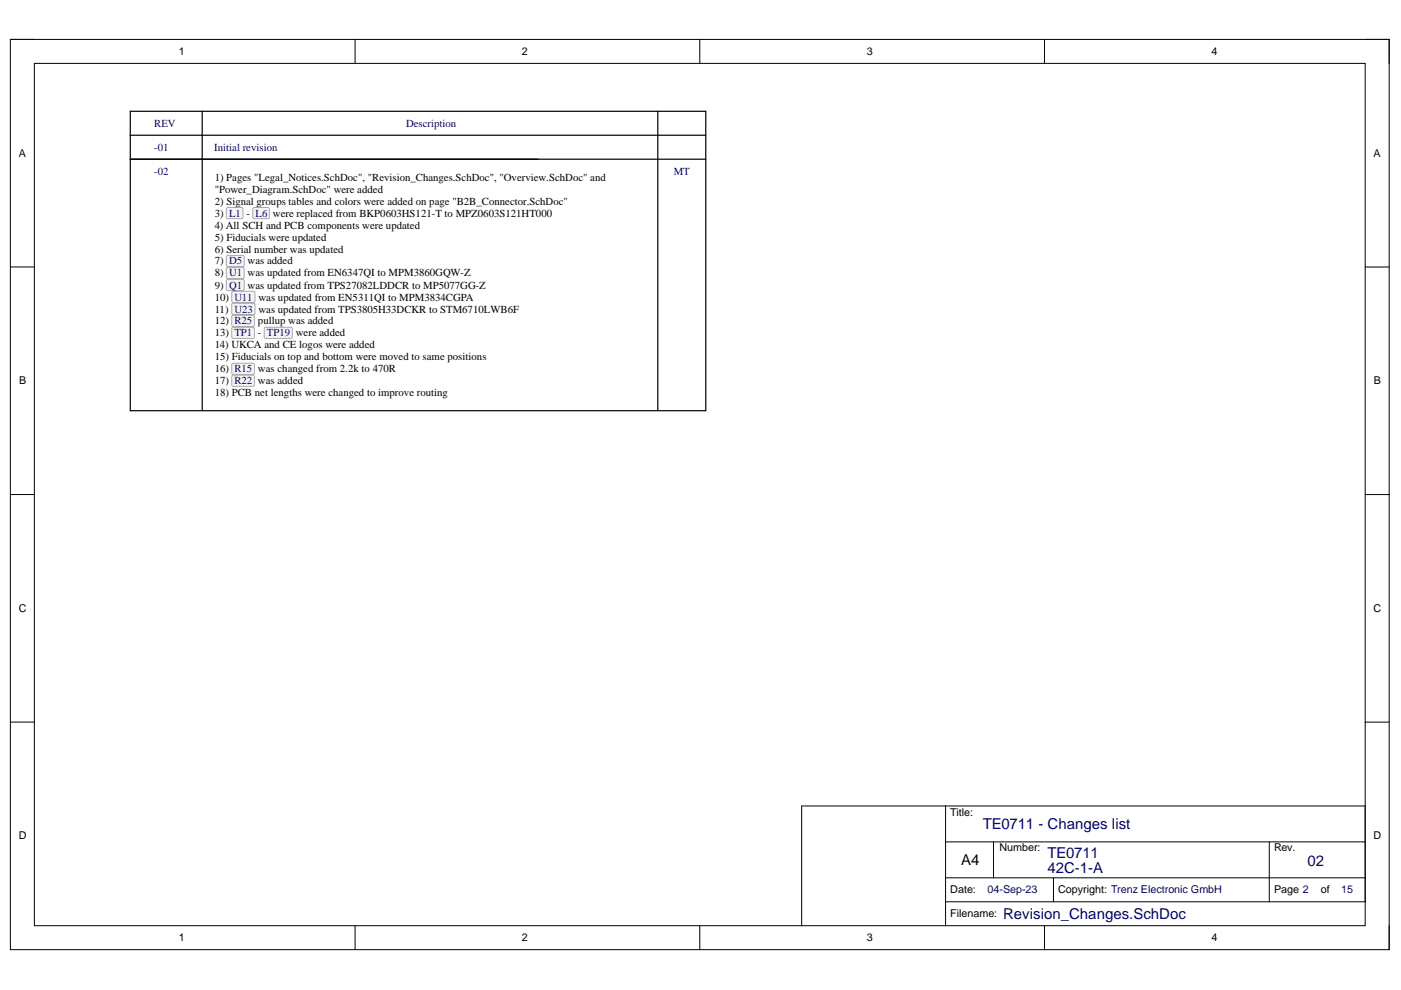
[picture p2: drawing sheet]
<svg xmlns="http://www.w3.org/2000/svg" width="297mm" height="210mm" viewBox="0 0 297 210" stroke-linecap="round" stroke-linejoin="round" font-family="sans-serif">
<defs><g id="words">
<g font-size="3.2" fill="#000080">
<text x="208.4" y="175.8">TE0711 - Changes list</text>
<text x="222.1" y="185.2">42C-1-A</text>
<text x="222.1" y="181.9">TE0711</text>
<text x="277.2" y="183.6">02</text>
<text x="212.7" y="194.8">Revision_Changes.SchDoc</text>
</g>
<text font-size="3.2" x="203.8" y="183.4">A4</text>
<g font-size="2.3">
<text x="37.9" y="11.7">1</text>
<text x="110.7" y="11.7">2</text>
<text x="183.8" y="11.7">3</text>
<text x="256.8" y="11.7">4</text>
<text x="4" y="33.3">A</text>
<text x="291.2" y="33.3">A</text>
<text x="45.5" y="38.3">1) Pages &quot;Legal_Notices.SchDoc&quot;, &quot;Revision_Changes.SchDoc&quot;, &quot;Overview.SchDoc&quot; and</text>
<text x="45.5" y="40.9">&quot;Power_Diagram.SchDoc&quot; were added</text>
<text x="45.5" y="43.4">2) Signal groups tables and colors were added on page &quot;B2B_Connector.SchDoc&quot;</text>
<text x="45.5" y="45.9">3) L1 - L6 were replaced from BKP0603HS121-T to MPZ0603S121HT000</text>
<text x="45.5" y="48.5">4) All SCH and PCB components were updated</text>
<text x="45.5" y="51">5) Fiducials were updated</text>
<text x="45.5" y="53.5">6) Serial number was updated</text>
<text x="45.5" y="56.1">7) D5 was added</text>
<text x="45.5" y="58.6">8) U1 was updated from EN6347QI to MPM3860GQW-Z</text>
<text x="45.5" y="61.2">9) Q1 was updated from TPS27082LDDCR to MP5077GG-Z</text>
<text x="45.5" y="63.7">10) U11 was updated from EN5311QI to MPM3834CGPA</text>
<text x="45.5" y="66.3">11) U23 was updated from TPS3805H33DCKR to STM6710LWB6F</text>
<text x="45.5" y="68.8">12) R25 pullup was added</text>
<text x="45.5" y="71.3">13) TP1 - TP19 were added</text>
<text x="45.5" y="73.9">14) UKCA and CE logos were added</text>
<text x="45.5" y="76.4">15) Fiducials on top and bottom were moved to same positions</text>
<text x="4.1" y="81.5">B</text>
<text x="45.5" y="78.9">16) R15 was changed from 2.2k to 470R</text>
<text x="45.5" y="81.5">17) R22 was added</text>
<text x="291.3" y="81.5">B</text>
<text x="45.5" y="84">18) PCB net lengths were changed to improve routing</text>
<text x="4" y="129.7">C</text>
<text x="291.2" y="129.7">C</text>
<text x="201.5" y="172.9">Title:</text>
<text x="4" y="178">D</text>
<text x="291.2" y="178">D</text>
<text x="211.9" y="180.5">Number:</text>
<text x="270.1" y="180.5">Rev.</text>
<text x="201.5" y="189.4">Date:</text>
<text x="224.4" y="189.4">Copyright: Trenz Electronic GmbH</text>
<text x="270.1" y="189.4">Page 2</text>
<text x="280" y="189.4">of</text>
<text x="201.5" y="194.5">Filename:</text>
<text x="37.9" y="199.6">1</text>
<text x="110.7" y="199.6">2</text>
<text x="183.8" y="199.6">3</text>
<text x="256.8" y="199.6">4</text>
</g>
<g font-size="2.3" fill="#000080">
<text x="32.7" y="26.9">REV</text>
<text x="86.1" y="26.9">Description</text>
<text x="32.7" y="31.9">-01</text>
<text x="45.4" y="31.9">Initial revision</text>
<text x="32.7" y="37.1">-02</text>
<text x="142.8" y="37.1">MT</text>
<text x="209.4" y="189.4">04-Sep-23</text>
<text x="284.3" y="189.4">15</text>
</g>
</g></defs>
<path d="M2.2 8.4h292.3v193h-292.3z" fill="none" stroke="#000" stroke-width=".21"/>
<path d="M7.3 13.4h282.1v182.9h-282.1z" fill-rule="evenodd" fill="#fff"/>
<g fill="none" stroke="#000" stroke-width=".21">
<path d="M2.2 8.4h5.1M7.3 13.4h282.1v182.9h-282.1zM75.3 8.4v5M148.4 8.4v5M221.4 8.4v5M289.4 8.4h5.1v5M2.2 56.6h5.1M289.4 56.6h5.1M2.2 104.9h5.1M289.4 104.9h5.1M2.2 153.1h5.1M289.4 153.1h5.1"/>
<path d="M200.5 170.9v25.4M200.5 178.5h88.9M210.6 178.5v7.6M269.1 178.5v12.7M75.3 196.3v5.1M148.4 196.3v5.1M200.5 191.2h88.9v-20.3h-119.4v25.4M200.5 186.1h88.9M221.4 196.3v5.1M223.4 186.1v5.1M294.5 196.3v5.1"/>
</g>
<path d="M27.6 23.6h122v63.5h-122zM27.6 28.7h122M27.6 33.8h122M42.9 23.6v63.5M139.5 23.6v63.5" fill="none" stroke="#000" stroke-width=".25"/>
<path d="M45.4 36.3h91.5v48.2h-91.5z" fill-rule="evenodd" fill="#fff"/>
<path d="M45.4 36.3h91.5v48.2h-91.5z" fill="none" stroke="#fff" stroke-width=".21"/>
<path d="M48 44.1l.3-.1h3.1l.1 .3v1.9l-.3 .2-3.1-.1-.1-.2z" fill="#f5f5f5"/>
<path d="M48 44.1l.3-.1h3.1l.1 .3v1.9l-.3 .2-3.1-.1-.1-.2z" fill="none" stroke="#a9a9a9" stroke-width=".21"/>
<path d="M53.7 44h3.3l.1 .3v1.9l-.3 .2-3.1-.1-.1-.2v-1.8z" fill="#f5f5f5"/>
<path d="M53.7 44h3.3l.1 .3v1.9l-.3 .2-3.1-.1-.1-.2v-1.8z" fill="none" stroke="#a9a9a9" stroke-width=".21"/>
<path d="M48 54.3l.3-.2 3.3 .1 .2 .2-.1 2-.2 .1h-3.4l-.1-.3z" fill="#f5f5f5"/>
<path d="M48 54.3l.3-.2 3.3 .1 .2 .2-.1 2-.2 .1h-3.4l-.1-.3z" fill="none" stroke="#a9a9a9" stroke-width=".21"/>
<path d="M48 56.8l.3-.1h3.3l.2 .3-.1 1.9-.2 .2-3.4-.1-.1-.2z" fill="#f5f5f5"/>
<path d="M48 56.8l.3-.1h3.3l.2 .3-.1 1.9-.2 .2-3.4-.1-.1-.2z" fill="none" stroke="#a9a9a9" stroke-width=".21"/>
<path d="M48 59.4l.3-.2 3.3 .1 .2 .2-.1 2-.2 .1h-3.4l-.1-.3z" fill="#f5f5f5"/>
<path d="M48 59.4l.3-.2 3.3 .1 .2 .2-.1 2-.2 .1h-3.4l-.1-.3z" fill="none" stroke="#a9a9a9" stroke-width=".21"/>
<path d="M49.2 61.9l.2-.1h4.5l.2 .3-.1 1.9-.2 .1h-4.5l-.2-.3z" fill="#f5f5f5"/>
<path d="M49.2 61.9l.2-.1h4.5l.2 .3-.1 1.9-.2 .1h-4.5l-.2-.3z" fill="none" stroke="#a9a9a9" stroke-width=".21"/>
<path d="M49.3 64.3h4.6l.2 .3-.1 1.9-.2 .2-4.5-.1-.2-.2v-1.8z" fill="#f5f5f5"/>
<path d="M49.3 64.3h4.6l.2 .3-.1 1.9-.2 .2-4.5-.1-.2-.2v-1.8z" fill="none" stroke="#a9a9a9" stroke-width=".21"/>
<path d="M49.2 67l.2-.2 4.4 .1 .1 .2v2l-.3 .1h-4.3l-.2-.3z" fill="#f5f5f5"/>
<path d="M49.2 67l.2-.2 4.4 .1 .1 .2v2l-.3 .1h-4.3l-.2-.3z" fill="none" stroke="#a9a9a9" stroke-width=".21"/>
<path d="M49.3 69.4h4.5l.1 .3v1.9l-.3 .2-4.3-.1-.2-.2v-1.8z" fill="#f5f5f5"/>
<path d="M49.3 69.4h4.5l.1 .3v1.9l-.3 .2-4.3-.1-.2-.2v-1.8z" fill="none" stroke="#a9a9a9" stroke-width=".21"/>
<path d="M56.2 69.4h5.6l.2 .3-.1 1.9-.2 .2-5.5-.1-.2-.2v-1.8z" fill="#f5f5f5"/>
<path d="M56.2 69.4h5.6l.2 .3-.1 1.9-.2 .2-5.5-.1-.2-.2v-1.8z" fill="none" stroke="#a9a9a9" stroke-width=".21"/>
<path d="M49.2 77.2l.2-.2h4.4l.1 .3v1.9l-.3 .2-4.3-.1-.2-.2z" fill="#f5f5f5"/>
<path d="M49.2 77.2l.2-.2h4.4l.1 .3v1.9l-.3 .2-4.3-.1-.2-.2z" fill="none" stroke="#a9a9a9" stroke-width=".21"/>
<path d="M49.2 79.7l.2-.2 4.4 .1 .1 .2v2l-.3 .1h-4.3l-.2-.3z" fill="#f5f5f5"/>
<path d="M49.2 79.7l.2-.2 4.4 .1 .1 .2v2l-.3 .1h-4.3l-.2-.3z" fill="none" stroke="#a9a9a9" stroke-width=".21"/>
<use href="#words"/>
</svg>
